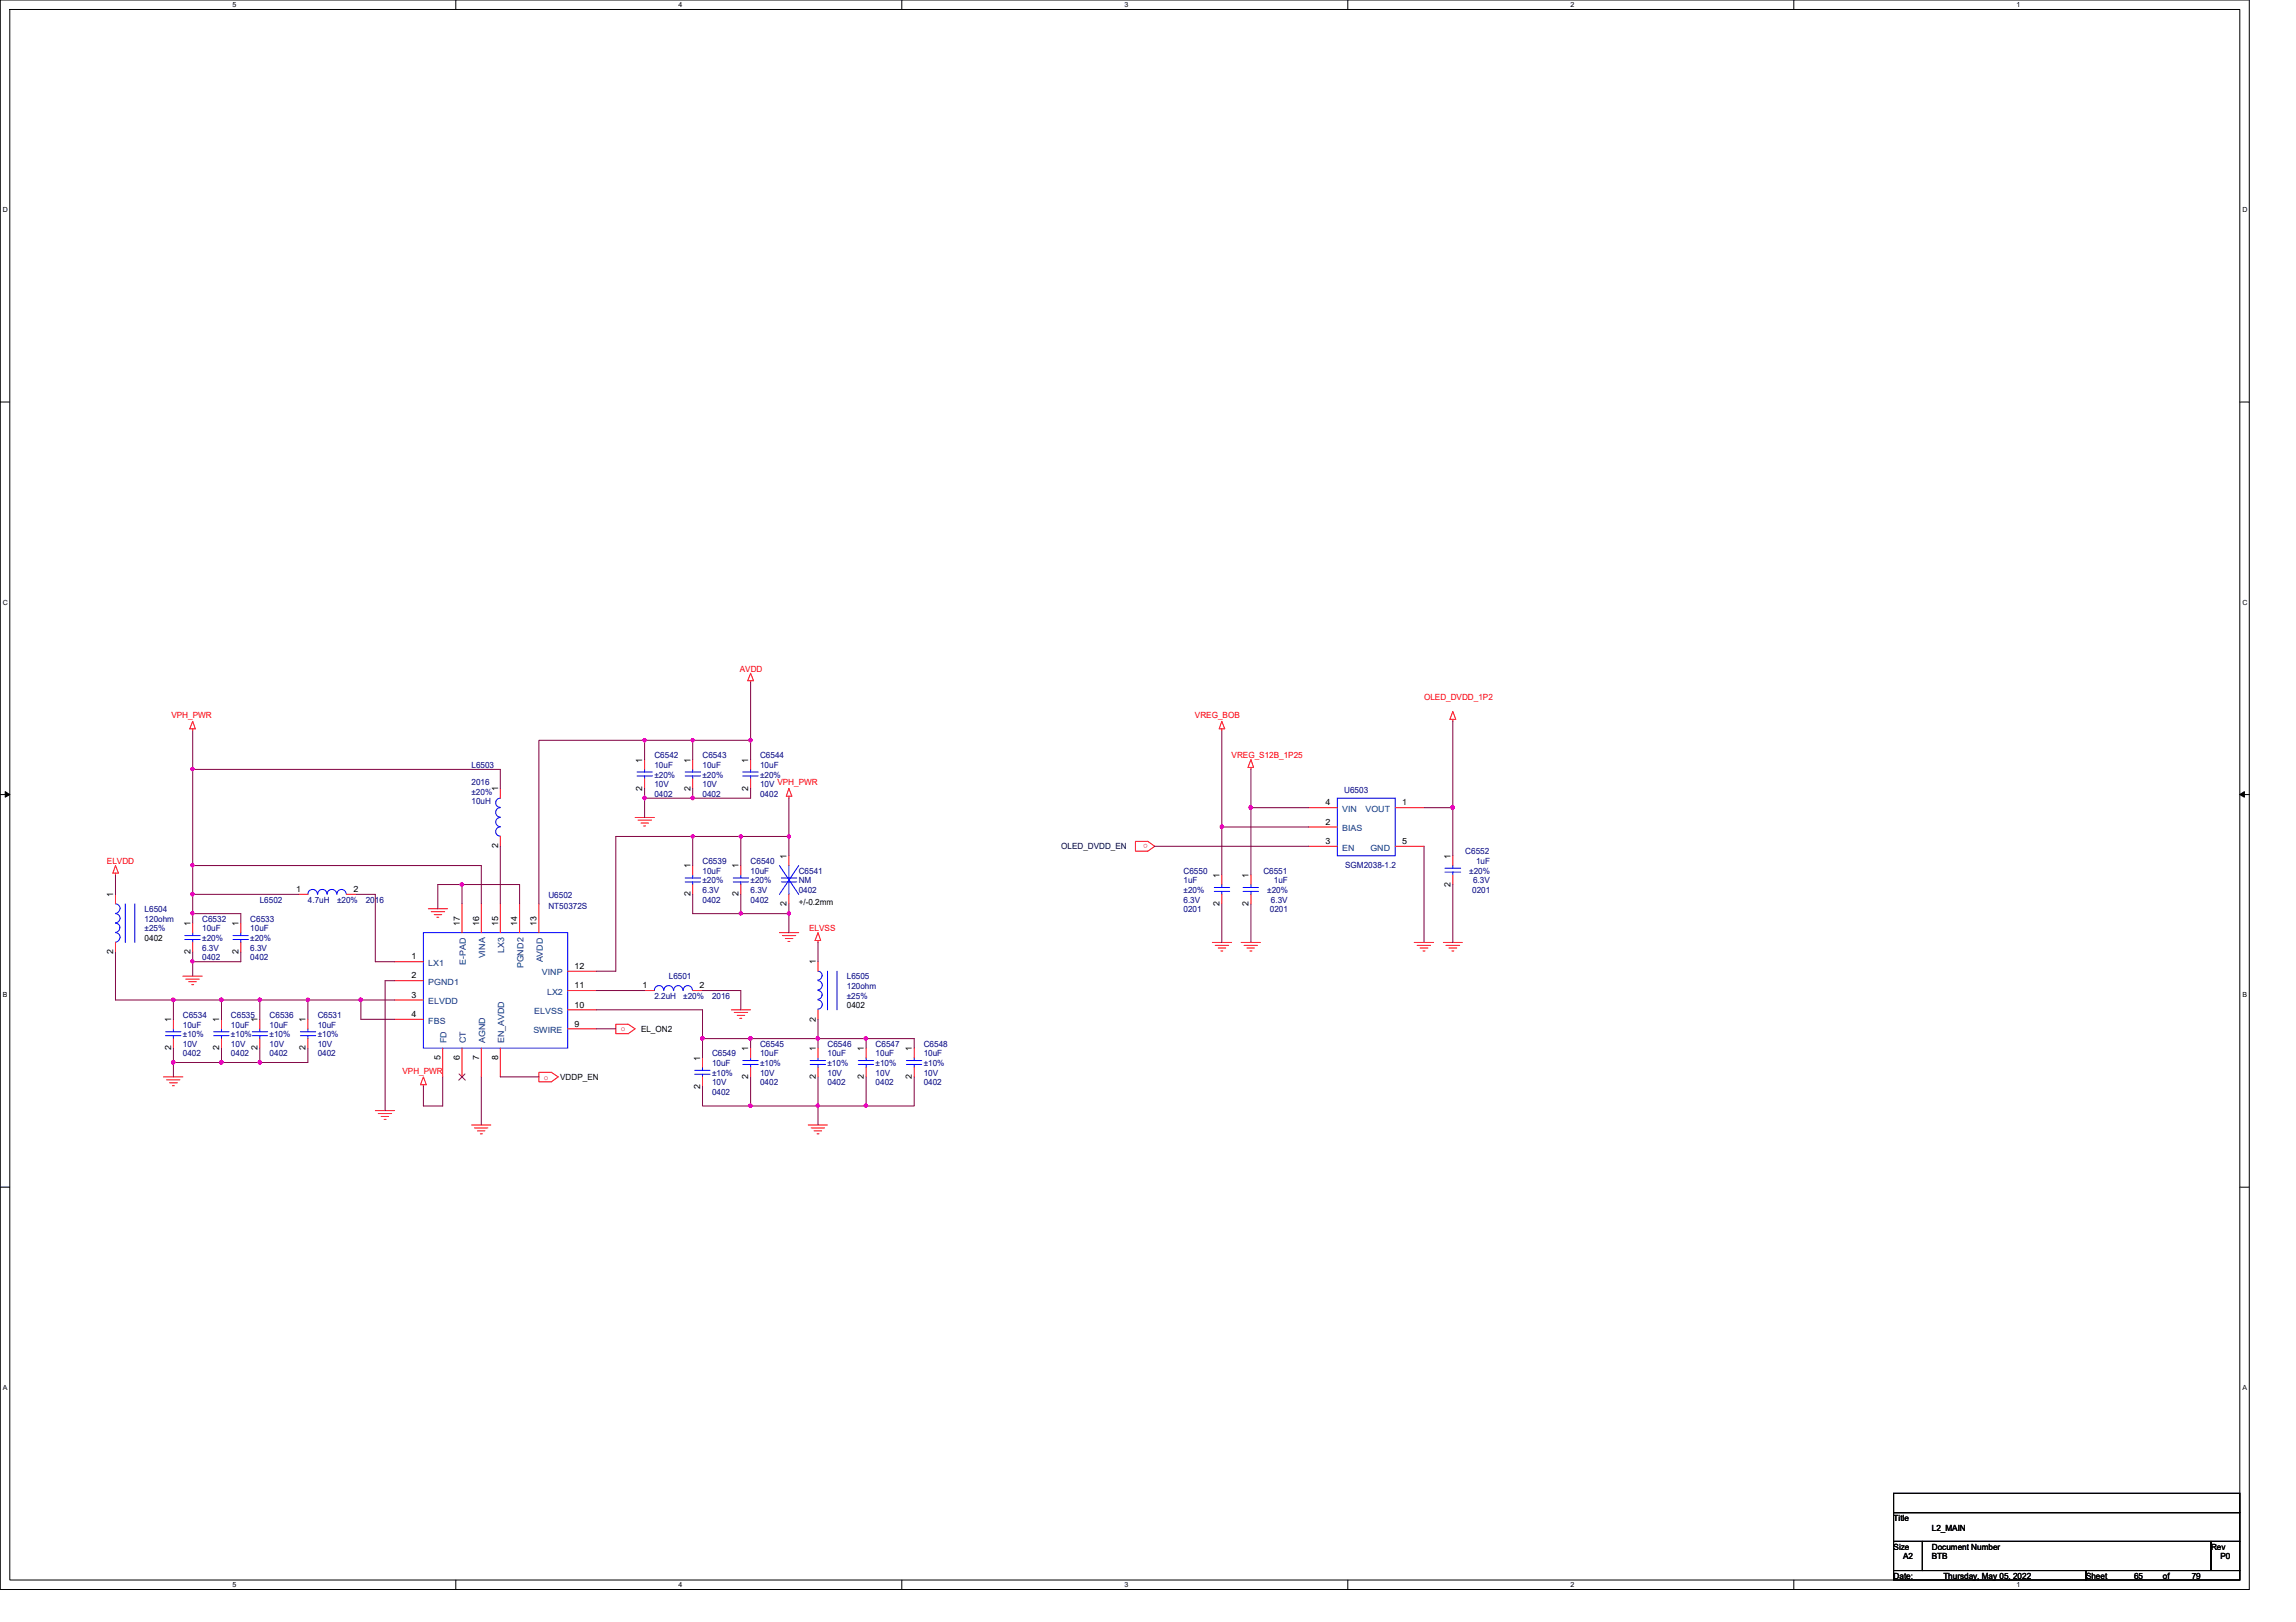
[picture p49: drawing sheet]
<svg xmlns="http://www.w3.org/2000/svg" width="297mm" height="210mm" viewBox="0 0 297 210" stroke-linecap="round" stroke-linejoin="round" font-family="sans-serif">
<defs><g id="words">
<g font-size="1.1" fill="#f00">
<text x="95.7" y="86.9">AVDD</text>
<text x="22.2" y="92.9">VPH_PWR</text>
<text x="154.6" y="92.9">VREG_BOB</text>
<text x="184.2" y="90.6">OLED_DVDD_1P2</text>
<text x="159.3" y="98.1">VREG_S12B_1P25</text>
<text x="13.8" y="111.8">ELVDD</text>
<text x="148.5" y="109.2" transform="rotate(180 148.5 109.2)">o</text>
<text x="104.7" y="120.5">ELVSS</text>
<text x="80.3" y="133.5">o</text>
<text x="52.1" y="138.9">VPH_PWR</text>
<text x="70.4" y="139.7">o</text>
</g>
<g font-size="1.1" fill="#000080">
<text x="61" y="99.4">L6503</text>
<text x="61" y="101.6">2016</text>
<text x="84.7" y="98.1">C6542</text>
<text x="84.7" y="99.4">10uF</text>
<text x="84.7" y="101.9">10V</text>
<text x="84.7" y="100.6">±20%</text>
<text x="90.9" y="98.1">C6543</text>
<text x="90.9" y="99.4">10uF</text>
<text x="90.9" y="101.9">10V</text>
<text x="90.9" y="100.6">±20%</text>
<text x="98.3" y="98.1">C6544</text>
<text x="98.3" y="99.4">10uF</text>
<text x="98.3" y="101.9">10V VPH_PWR</text>
<text x="98.3" y="100.6">±20%</text>
<text x="61" y="104.1">10uH</text>
<text x="61" y="102.9">±20%</text>
<text x="84.7" y="103.1">0402</text>
<text x="90.9" y="103.1">0402</text>
<text x="98.3" y="103.1">0402</text>
<text x="173.9" y="102.6">U6503</text>
<text x="90.9" y="111.8">C6539</text>
<text x="90.9" y="113.1">10uF</text>
<text x="97.1" y="111.8">C6540</text>
<text x="97.1" y="113.1">10uF</text>
<text x="103.3" y="113.1">C6541</text>
<text x="153.1" y="113.1">C6550</text>
<text x="163.4" y="113.1">C6551</text>
<text x="174" y="112.3">SGM2038-1.2</text>
<text x="189.6" y="110.6">C6552</text>
<text x="190.1" y="113.1">±20%</text>
<text x="191" y="111.8">1uF</text>
<text x="18.7" y="118">L6504</text>
<text x="18.7" y="119.3">120ohm</text>
<text x="26.2" y="119.3">C6532</text>
<text x="32.4" y="119.3">C6533</text>
<text x="33.6" y="116.8">L6502</text>
<text x="39.8" y="116.8">4.7uH</text>
<text x="43.6" y="116.8">±20%</text>
<text x="47.3" y="116.8">2016</text>
<text x="70.9" y="116.2">U6502</text>
<text x="70.9" y="117.6">NT50372S</text>
<text x="90.9" y="116.8">0402</text>
<text x="90.9" y="115.5">6.3V</text>
<text x="90.9" y="114.3">±20%</text>
<text x="97.1" y="116.8">0402</text>
<text x="97.1" y="115.5">6.3V</text>
<text x="97.1" y="114.3">±20%</text>
<text x="103.3" y="114.3">NM</text>
<text x="103.3" y="115.5">0402</text>
<text x="153.1" y="114.3">1uF</text>
<text x="153.1" y="118">0201</text>
<text x="153.1" y="116.8">6.3V</text>
<text x="153.1" y="115.5">±20%</text>
<text x="164" y="115.5">±20%</text>
<text x="164.3" y="118">0201</text>
<text x="164.4" y="116.8">6.3V</text>
<text x="164.8" y="114.3">1uF</text>
<text x="190.5" y="115.5">0201</text>
<text x="190.6" y="114.3">6.3V</text>
<text x="18.7" y="120.5">±25%</text>
<text x="26.2" y="120.5">10uF</text>
<text x="26.2" y="124.2">0402</text>
<text x="26.2" y="123">6.3V</text>
<text x="26.2" y="121.8">±20%</text>
<text x="32.4" y="120.5">10uF</text>
<text x="32.4" y="124.2">0402</text>
<text x="32.4" y="123">6.3V</text>
<text x="32.4" y="121.8">±20%</text>
<text x="23.7" y="131.7">C6534</text>
<text x="29.9" y="131.7">C6535</text>
<text x="34.9" y="131.7">C6536</text>
<text x="41.1" y="131.7">C6531</text>
<text x="84.7" y="129.2">2.2uH</text>
<text x="86.5" y="126.7">L6501</text>
<text x="88.4" y="129.2">±20%</text>
<text x="92.1" y="129.2">2016</text>
<text x="109.6" y="126.7">L6505</text>
<text x="109.6" y="128">120ohm</text>
<text x="109.6" y="129.2">±25%</text>
<text x="23.7" y="133">10uF</text>
<text x="23.7" y="136.7">0402</text>
<text x="23.7" y="135.5">10V</text>
<text x="23.7" y="134.2">±10%</text>
<text x="29.9" y="133">10uF</text>
<text x="29.9" y="136.7">0402</text>
<text x="29.9" y="135.5">10V</text>
<text x="29.9" y="134.2">±10%</text>
<text x="34.9" y="133">10uF</text>
<text x="34.9" y="136.7">0402</text>
<text x="34.9" y="135.5">10V</text>
<text x="34.9" y="134.2">±10%</text>
<text x="41.1" y="133">10uF</text>
<text x="41.1" y="136.7">0402</text>
<text x="41.1" y="135.5">10V</text>
<text x="41.1" y="134.2">±10%</text>
<text x="92.1" y="136.7">C6549</text>
<text x="92.1" y="138">10uF</text>
<text x="98.3" y="135.5">C6545</text>
<text x="98.3" y="136.7">10uF</text>
<text x="98.3" y="138">±10%</text>
<text x="107.1" y="135.5">C6546</text>
<text x="107.1" y="136.7">10uF</text>
<text x="107.1" y="138">±10%</text>
<text x="113.3" y="135.5">C6547</text>
<text x="113.3" y="136.7">10uF</text>
<text x="113.3" y="138">±10%</text>
<text x="119.5" y="135.5">C6548</text>
<text x="119.5" y="136.7">10uF</text>
<text x="119.5" y="138">±10%</text>
<text x="92.1" y="141.7">0402</text>
<text x="92.1" y="140.4">10V</text>
<text x="92.1" y="139.2">±10%</text>
<text x="98.3" y="140.4">0402</text>
<text x="98.3" y="139.2">10V</text>
<text x="107.1" y="140.4">0402</text>
<text x="107.1" y="139.2">10V</text>
<text x="113.3" y="140.4">0402</text>
<text x="113.3" y="139.2">10V</text>
<text x="119.5" y="140.4">0402</text>
<text x="119.5" y="139.2">10V</text>
</g>
<g font-size="1.1">
<text x="83.1" y="98.7" transform="rotate(-90 83.1 98.7)">1</text>
<text x="89.3" y="98.7" transform="rotate(-90 89.3 98.7)">1</text>
<text x="96.8" y="98.7" transform="rotate(-90 96.8 98.7)">1</text>
<text x="64.4" y="102.4" transform="rotate(-90 64.4 102.4)">1</text>
<text x="83.1" y="102.3" transform="rotate(-90 83.1 102.3)">2</text>
<text x="89.3" y="102.3" transform="rotate(-90 89.3 102.3)">2</text>
<text x="96.8" y="102.3" transform="rotate(-90 96.8 102.3)">2</text>
<text x="171.5" y="106.7">2</text>
<text x="171.5" y="104.2">4</text>
<text x="181.4" y="104.2">1</text>
<text x="64.4" y="109.8" transform="rotate(-90 64.4 109.8)">2</text>
<text x="89.3" y="112.4" transform="rotate(-90 89.3 112.4)">1</text>
<text x="95.5" y="112.4" transform="rotate(-90 95.5 112.4)">1</text>
<text x="101.8" y="111.1" transform="rotate(-90 101.8 111.1)">1</text>
<text x="157.8" y="113.6" transform="rotate(-90 157.8 113.6)">1</text>
<text x="161.5" y="113.6" transform="rotate(-90 161.5 113.6)">1</text>
<text x="171.5" y="109.2">3</text>
<text x="181.4" y="109.2">5</text>
<text x="187.7" y="111.1" transform="rotate(-90 187.7 111.1)">1</text>
<text x="14.6" y="116.1" transform="rotate(-90 14.6 116.1)">1</text>
<text x="24.6" y="119.8" transform="rotate(-90 24.6 119.8)">1</text>
<text x="30.9" y="119.8" transform="rotate(-90 30.9 119.8)">1</text>
<text x="38.3" y="115.4">1</text>
<text x="45.7" y="115.4">2</text>
<text x="59.5" y="119.8" transform="rotate(-90 59.5 119.8)">17</text>
<text x="62" y="119.8" transform="rotate(-90 62 119.8)">16</text>
<text x="64.4" y="119.8" transform="rotate(-90 64.4 119.8)">15</text>
<text x="66.9" y="119.8" transform="rotate(-90 66.9 119.8)">14</text>
<text x="69.4" y="119.8" transform="rotate(-90 69.4 119.8)">13</text>
<text x="89.3" y="116" transform="rotate(-90 89.3 116)">2</text>
<text x="95.5" y="116" transform="rotate(-90 95.5 116)">2</text>
<text x="101.8" y="117.3" transform="rotate(-90 101.8 117.3)">2</text>
<text x="103.3" y="117.1">+/-0.2mm</text>
<text x="157.8" y="117.3" transform="rotate(-90 157.8 117.3)">2</text>
<text x="161.5" y="117.3" transform="rotate(-90 161.5 117.3)">2</text>
<text x="187.7" y="114.8" transform="rotate(-90 187.7 114.8)">2</text>
<text x="14.6" y="123.5" transform="rotate(-90 14.6 123.5)">2</text>
<text x="18.7" y="121.8">0402</text>
<text x="24.6" y="123.5" transform="rotate(-90 24.6 123.5)">2</text>
<text x="30.9" y="123.5" transform="rotate(-90 30.9 123.5)">2</text>
<text x="53.3" y="124.2">1</text>
<text x="74.3" y="125.4">12</text>
<text x="105.5" y="124.8" transform="rotate(-90 105.5 124.8)">1</text>
<text x="53.3" y="126.6">2</text>
<text x="53.3" y="129.1">3</text>
<text x="53.3" y="131.6">4</text>
<text x="74.3" y="130.4">10</text>
<text x="74.3" y="127.9">11</text>
<text x="83.1" y="127.9">1</text>
<text x="90.5" y="127.9">2</text>
<text x="109.6" y="130.5">0402</text>
<text x="22.1" y="135.9" transform="rotate(-90 22.1 135.9)">2</text>
<text x="22.1" y="132.2" transform="rotate(-90 22.1 132.2)">1</text>
<text x="28.4" y="135.9" transform="rotate(-90 28.4 135.9)">2</text>
<text x="28.4" y="132.2" transform="rotate(-90 28.4 132.2)">1</text>
<text x="33.3" y="135.9" transform="rotate(-90 33.3 135.9)">2</text>
<text x="33.3" y="132.2" transform="rotate(-90 33.3 132.2)">1</text>
<text x="39.5" y="135.9" transform="rotate(-90 39.5 135.9)">2</text>
<text x="39.5" y="132.2" transform="rotate(-90 39.5 132.2)">1</text>
<text x="57" y="137.2" transform="rotate(-90 57 137.2)">5</text>
<text x="59.5" y="137.2" transform="rotate(-90 59.5 137.2)">6</text>
<text x="62" y="137.2" transform="rotate(-90 62 137.2)">7</text>
<text x="64.4" y="137.2" transform="rotate(-90 64.4 137.2)">8</text>
<text x="74.3" y="132.8">9</text>
<text x="82.9" y="133.6">EL_ON2</text>
<text x="90.6" y="137.2" transform="rotate(-90 90.6 137.2)">1</text>
<text x="96.8" y="136" transform="rotate(-90 96.8 136)">1</text>
<text x="105.5" y="136" transform="rotate(-90 105.5 136)">1</text>
<text x="105.5" y="132.2" transform="rotate(-90 105.5 132.2)">2</text>
<text x="111.8" y="136" transform="rotate(-90 111.8 136)">1</text>
<text x="118" y="136" transform="rotate(-90 118 136)">1</text>
<text x="72.5" y="139.8">VDDP_EN</text>
<text x="90.6" y="140.9" transform="rotate(-90 90.6 140.9)">2</text>
<text x="96.8" y="139.7" transform="rotate(-90 96.8 139.7)">2</text>
<text x="105.5" y="139.7" transform="rotate(-90 105.5 139.7)">2</text>
<text x="111.8" y="139.7" transform="rotate(-90 111.8 139.7)">2</text>
<text x="118" y="139.7" transform="rotate(-90 118 139.7)">2</text>
<text x="245" y="196.8">Title</text>
<text x="245" y="200.5">Size</text>
<text x="246.2" y="201.8">A2</text>
<text x="249.9" y="200.5">Document Number</text>
<text x="249.9" y="201.8">BTB</text>
<text x="249.9" y="198.1">L2_MAIN</text>
<text x="286" y="200.5">Rev</text>
<text x="287.3" y="201.8">P0</text>
<text x="245" y="204.3">Date:</text>
<text x="251.4" y="204.3">Thursday, May 05, 2022</text>
<text x="269.9" y="204.3">Sheet</text>
<text x="276.1" y="204.3">65</text>
<text x="279.8" y="204.3">of</text>
<text x="283.5" y="204.3">79</text>
</g>
<g font-size="1.1" fill="#004080">
<text x="173.6" y="107.6">BIAS</text>
<text x="173.6" y="105.1">VIN</text>
<text x="176.7" y="105.1">VOUT</text>
<text x="173.6" y="110.1">EN</text>
<text x="177.3" y="110.1">GND</text>
<text x="55.4" y="125">LX1</text>
<text x="60.3" y="124.8" transform="rotate(-90 60.3 124.8)">E-PAD</text>
<text x="62.8" y="124" transform="rotate(-90 62.8 124)">VINA</text>
<text x="65.2" y="123.4" transform="rotate(-90 65.2 123.4)">LX3</text>
<text x="67.7" y="125.3" transform="rotate(-90 67.7 125.3)">PGND2</text>
<text x="70.2" y="124.5" transform="rotate(-90 70.2 124.5)">AVDD</text>
<text x="55.4" y="127.5">PGND1</text>
<text x="55.4" y="130">ELVDD</text>
<text x="69.1" y="131.2">ELVSS</text>
<text x="70.1" y="126.2">VINP</text>
<text x="70.8" y="128.7">LX2</text>
<text x="55.4" y="132.5">FBS</text>
<text x="57.8" y="135" transform="rotate(-90 57.8 135)">FD</text>
<text x="60.3" y="135" transform="rotate(-90 60.3 135)">CT</text>
<text x="62.8" y="135" transform="rotate(-90 62.8 135)">AGND</text>
<text x="65.2" y="135" transform="rotate(-90 65.2 135)">EN_AVDD</text>
<text x="69" y="133.7">SWIRE</text>
</g>
<text font-size="1.1" fill="#000040" x="137.3" y="109.8">OLED_DVDD_EN</text>
<g font-size=".9">
<text x="30.1" y=".9">5</text>
<text x="87.8" y=".9">4</text>
<text x="145.5" y=".9">3</text>
<text x="203.2" y=".9">2</text>
<text x="260.9" y=".9">1</text>
<text x=".4" y="27.4">D</text>
<text x="290.1" y="27.4">D</text>
<text x=".4" y="78.2">C</text>
<text x="290.1" y="78.2">C</text>
<text x=".4" y="129">B</text>
<text x="290.1" y="129">B</text>
<text x=".4" y="179.8">A</text>
<text x="290.1" y="179.8">A</text>
<text x="30.1" y="205.4">5</text>
<text x="87.8" y="205.4">4</text>
<text x="145.5" y="205.4">3</text>
<text x="203.2" y="205.4">2</text>
<text x="260.9" y="205.4">1</text>
</g>
</g></defs>
<path d="M0 0h291v205.7h-291zM1.3 1.2h288.5v203.3h-288.5z" fill="none" stroke="#000" stroke-width=".13"/>
<g fill="#fff">
<path d="M30.1 .1h.5v1h-.5z"/>
<path d="M30.1 204.6h.5v1h-.5z"/>
</g>
<path d="M59 0v1.2M59 204.5v1.2" fill="none" stroke="#000" stroke-width=".13"/>
<g fill="#fff">
<path d="M87.8 .1h.5v1h-.5z"/>
<path d="M87.8 204.6h.5v1h-.5z"/>
</g>
<path d="M116.7 0v1.2M116.7 204.5v1.2" fill="none" stroke="#000" stroke-width=".13"/>
<g fill="#fff">
<path d="M145.5 .1h.5v1h-.5z"/>
<path d="M145.5 204.6h.5v1h-.5z"/>
</g>
<path d="M174.4 0v1.2M174.4 204.5v1.2" fill="none" stroke="#000" stroke-width=".13"/>
<g fill="#fff">
<path d="M203.2 .1h.5v1h-.5z"/>
<path d="M203.2 204.6h.5v1h-.5z"/>
</g>
<path d="M232.1 0v1.2M232.1 204.5v1.2" fill="none" stroke="#000" stroke-width=".13"/>
<g fill="#fff">
<path d="M260.9 .1h.5v1h-.5z"/>
<path d="M260.9 204.6h.5v1h-.5z"/>
<path d="M.4 26.6h.6v1h-.6z"/>
<path d="M290.1 26.6h.6v1h-.6z"/>
<path d="M.4 77.4h.6v1h-.6z"/>
<path d="M290.1 77.4h.6v1h-.6z"/>
</g>
<path d="M0 52h1.3M289.8 52h1.2" fill="none" stroke="#000" stroke-width=".13"/>
<g fill="#fff">
<path d="M.4 128.2h.6v1h-.6z"/>
<path d="M290.1 128.2h.6v1h-.6z"/>
</g>
<path d="M0 102.8h1.3M.7 102.4l.6 .4-.6 .4zM289.8 102.8h1.2M289.8 102.8l.6-.4v.8z" fill="none" stroke="#000" stroke-width=".13"/>
<path d="M.7 102.4l.6 .4-.6 .4zM289.8 102.8l.6-.4v.8z" fill="#000"/>
<g fill="#fff">
<path d="M.4 179h.5v1h-.5z"/>
<path d="M290.1 179h.6v1h-.6z"/>
</g>
<path d="M0 153.6h1.3M289.8 153.6h1.2M245 193.3h44.8v2.4h-44.8zM245 195.7h44.8v3.8h-44.8zM245 199.5h3.7v3.7h-3.7zM248.7 199.5h37.3v3.7h-37.3zM286 199.5h3.8v3.7h-3.8zM245 203.2h24.9v1.3h-24.9zM269.9 203.2h19.9v1.3h-19.9z" fill="none" stroke="#000" stroke-width=".13"/>
<g fill="none" stroke="#f00" stroke-width=".13">
<path d="M24.9 93.3l.4 1h-.7zM24.9 94.3v.3M83.4 98.3v1.3M89.6 98.3v1.3M97.1 88.1v.2M97.1 98.3v1.3M97.1 87.1l.4 1h-.8zM158.1 94.3v.3M158.1 93.3l.4 1h-.8zM161.8 98.3l.4 1h-.7zM161.8 99.3v.3M188 92.1l.3 1h-.7z"/>
<path d="M188 93.1v.2M14.9 113v.2M14.9 115.7v1.3M14.9 112l.4 1h-.7zM24.9 119.5v1.2M31.2 119.5v1.2M38.6 115.7h1.2M44.8 115.7h1.3M55.4 117.6h2.5M55.8 118h1.7M56.2 118.4h.9M56.5 118.7h.3"/>
<path d="M59.8 117v3.7M62.3 117v3.7M64.7 117v3.7M64.7 102v1.3M64.7 108.2v1.3M67.2 117v3.7M69.7 117v3.7M82.2 105.8h2.5M82.5 106.1h1.8M82.9 106.5h1M83.3 106.9h.2M83.4 100.8v1.2"/>
<path d="M89.6 100.8v1.2M89.6 112v1.2M89.6 114.5v1.2M95.8 112v1.2M95.8 114.5v1.2M97.1 100.8v1.2M102.1 102l.3 1h-.7zM102.1 103v.3M102.1 110.7v1.3M102.1 115.7v1.3M146.9 108.9h1.6l.9 .6-.9 .7h-1.6zM158.1 113.2v1.3"/>
<path d="M158.1 115.7v1.3M161.8 113.2v1.3M161.8 115.7v1.3M169.3 107h3.7M169.3 109.5h3.7M169.3 104.5h3.7M180.5 104.5h3.7M180.5 109.5h3.7M188 110.7v1.3M188 113.2v1.3M14.9 122v1.2M21.2 139.4h2.5"/>
<path d="M21.5 139.7h1.8M22.4 131.9v1.2M22.4 134.4v1.2M23.7 126.3h2.5M24 126.7h1.8M24.4 127h1M24.8 127.4h.3M24.9 122v1.2M28.7 131.9v1.2M28.7 134.4v1.2M31.2 122v1.2M33.6 131.9v1.2"/>
<path d="M33.6 134.4v1.2M39.8 131.9v1.2M39.8 134.4v1.2M51.1 124.5h3.7M51.1 126.9h3.7M51.1 129.4h3.7M51.1 131.9h3.7M54.8 139.4l.4 1h-.8zM57.3 135.6v3.8M59.8 135.6v3.8M62.3 135.6v3.8M64.7 135.6v3.8"/>
<path d="M69.7 138.8h1.6l.9 .6-.9 .6h-1.6zM73.4 133.1h3.8M73.4 130.7h3.8M73.4 128.2h3.8M73.4 125.7h3.8M79.7 132.5h1.6l.9 .6-.9 .7h-1.6zM83.4 128.2h1.3M89.6 128.2h1.3M90.9 136.9v1.2M90.9 139.4v1.2M94.6 130.7h2.5M95 131h1.7"/>
<path d="M95.4 131.4h.9M95.7 131.8h.3M97.1 135.6v1.3M97.1 138.1v1.3M100.8 120.7h2.5M101.2 121.1h1.8M101.6 121.5h1M101.9 121.8h.3M105.8 120.7l.4 1h-.8zM105.8 121.7v.3M105.8 124.5v1.2M105.8 130.7v1.2"/>
<path d="M105.8 135.6v1.3M105.8 138.1v1.3M112.1 135.6v1.3M112.1 138.1v1.3M118.3 135.6v1.3M118.3 138.1v1.3M156.8 122h2.5M157.2 122.3h1.8M157.6 122.7h1M157.9 123.1h.3M160.6 122h2.5M160.9 122.3h1.8"/>
<path d="M161.3 122.7h1M161.7 123.1h.3M183 122h2.5M183.3 122.3h1.8M183.7 122.7h1M184.1 123.1h.3M186.7 122h2.5M187.1 122.3h1.7M187.4 122.7h1.1M187.8 123.1h.3M21.9 140.1h1M22.3 140.5h.3"/>
<path d="M48.6 143.7h2.5M48.9 144.1h1.8M49.3 144.5h1M49.7 144.9h.2M54.8 140.4v.2M61 145.6h2.5M61.4 146h1.7M61.8 146.3h.9M62.1 146.7h.3M104.6 145.6h2.5M104.9 146h1.8M105.3 146.3h1"/>
<path d="M105.7 146.7h.3"/>
</g>
<g fill="none" stroke="#00f" stroke-width=".13">
<path d="M82.4 99.9h2M83.4 99.6v.3M88.6 99.9h2M89.6 99.6v.3M96.1 99.9h2M97.1 99.6v.3M14.9 117a.61 .61 0 0 1 .6 .6 .61 .61 0 0 1-.6 .6M14.9 118.2a.59 .59 0 0 1 .6 .6 .59 .59 0 0 1-.6 .6M14.9 119.5a.59 .59 0 0 1 .6 .6 .59 .59 0 0 1-.6 .5M16.2 117v5M17.4 117v5M41.1 115.7a.61 .61 0 0 0-.7-.6 .61 .61 0 0 0-.6 .6"/>
<path d="M42.3 115.7a.59 .59 0 0 0-.6-.6 .59 .59 0 0 0-.6 .6M43.6 115.7a.61 .61 0 0 0-.7-.6 .61 .61 0 0 0-.6 .6M44.8 115.7a.59 .59 0 0 0-.6-.6 .59 .59 0 0 0-.6 .6M64.7 103.3a.59 .59 0 0 0-.6 .6 .59 .59 0 0 0 .6 .6M64.7 104.5a.61 .61 0 0 0-.6 .6 .61 .61 0 0 0 .6 .6M64.7 105.8a.59 .59 0 0 0-.6 .6 .59 .59 0 0 0 .6 .6M64.7 107a.59 .59 0 0 0-.6 .6 .59 .59 0 0 0 .6 .6M82.4 100.4h2M83.4 100.4v.4M88.6 100.4h2M88.6 113.6h2M88.6 114.1h2"/>
<path d="M89.6 100.4v.4M89.6 113.2v.4M89.6 114.1v.4M94.9 113.6h2M94.9 114.1h2M95.8 113.2v.4M95.8 114.1v.4M96.1 100.4h2M97.1 100.4v.4M100.8 112l2.5 3.7M101.1 113.6h2M101.1 114.1h2"/>
<path d="M102.1 112v1.6M102.1 114.1v1.6M103.3 112l-2.5 3.7M157.1 114.9h2M157.1 115.4h2M158.1 114.5v.4M158.1 115.4v.3M160.8 114.9h2M160.8 115.4h2M161.8 114.5v.4M161.8 115.4v.3M173 103.3h7.5v7.4h-7.5z"/>
<path d="M186.9 112.4h2.1M186.9 112.9h2.1M188 112v.4M188 112.9v.3M14.9 120.7a.61 .61 0 0 1 .6 .6 .61 .61 0 0 1-.6 .6M21.4 133.5h2M21.4 134h2M22.4 133.1v.4M22.4 134v.4M23.9 121.1h2M23.9 121.6h2M24.9 120.7v.4"/>
<path d="M24.9 121.6v.4M27.6 133.5h2M27.6 134h2M28.7 133.1v.4M28.7 134v.4M30.1 121.1h2M30.1 121.6h2M31.2 120.7v.4M31.2 121.6v.4M32.6 133.5h2M32.6 134h2M33.6 133.1v.4"/>
<path d="M33.6 134v.4M38.9 133.5h1.9M38.9 134h1.9M39.8 133.1v.4M39.8 134v.4M54.8 120.7h18.6v14.9h-18.6zM85.8 128.1a.59 .59 0 0 0-.6-.5 .59 .59 0 0 0-.5 .6M87.1 128.1a.61 .61 0 0 0-.6-.5 .61 .61 0 0 0-.6 .6M88.3 128.1a.59 .59 0 0 0-.6-.6 .59 .59 0 0 0-.5 .7M89.6 128.1a.59 .59 0 0 0-.6-.5 .59 .59 0 0 0-.6 .6M89.9 138.5h2M89.9 139h2"/>
<path d="M90.9 138.1v.4M90.9 139v.4M96.1 137.2h2M96.1 137.8h2M97.1 136.9v.3M97.1 137.8v.3M104.8 137.2h2M104.8 137.8h2M105.8 126.9a.59 .59 0 0 1 .6 .6 .59 .59 0 0 1-.6 .6M105.8 129.4a.59 .59 0 0 1 .6 .6 .59 .59 0 0 1-.6 .6M105.8 136.9v.3M105.8 137.8v.3"/>
<path d="M105.8 125.7a.57 .57 0 0 1 .6 .6 .67 .67 0 0 1-.6 .5M105.8 128.2a.57 .57 0 0 1 .6 .6 .67 .67 0 0 1-.6 .5M107.1 125.7v5M108.3 125.7v5M111 137.2h2M111 137.8h2M112.1 136.9v.3M112.1 137.8v.3M117.3 137.2h1.9M117.3 137.8h1.9M118.3 136.9v.3M118.3 137.8v.3"/>
</g>
<path d="M59.4 139l.8 .8M60.2 139l-.9 .8" fill="none" stroke="#804000" stroke-width=".13"/>
<path d="M24.9 94.6v5M83.4 95.8h-13.7v21.2M97.1 88.3v7.5" fill="none" stroke="#800040" stroke-width=".13"/>
<path d="M83.2 95.6h.3l.1 .2-.1 .1-.1 .1-.2-.1z" fill-rule="evenodd" fill="#f0f"/>
<path d="M83.2 95.6h.3l.1 .2-.1 .1-.1 .1-.2-.1z" fill="none" stroke="#f0f" stroke-width=".13"/>
<path d="M89.6 95.8h7.5M89.6 95.8h-6.2v2.5M89.6 95.8v2.5" fill="none" stroke="#800040" stroke-width=".13"/>
<path d="M96.9 95.6h.3l.1 .2-.1 .1-.1 .1-.2-.1z" fill-rule="evenodd" fill="#f0f"/>
<path d="M96.9 95.6h.3l.1 .2-.1 .1-.1 .1-.2-.1z" fill="none" stroke="#f0f" stroke-width=".13"/>
<path d="M89.5 95.6h.3v.2v.1l-.2 .1-.1-.1z" fill-rule="evenodd" fill="#f0f"/>
<path d="M89.5 95.6h.3v.2v.1l-.2 .1-.1-.1z" fill="none" stroke="#f0f" stroke-width=".13"/>
<path d="M64.7 99.6h-39.8v12.4M97.1 95.8v2.5" fill="none" stroke="#800040" stroke-width=".13"/>
<path d="M24.7 111.8h.3l.1 .2-.1 .1-.1 .1-.2-.1z" fill-rule="evenodd" fill="#f0f"/>
<path d="M24.7 111.8h.3l.1 .2-.1 .1-.1 .1-.2-.1z" fill="none" stroke="#f0f" stroke-width=".13"/>
<path d="M24.7 99.4h.3l.1 .1-.1 .2h-.1h-.2z" fill-rule="evenodd" fill="#f0f"/>
<path d="M24.7 99.4h.3l.1 .1-.1 .2h-.1h-.2z" fill="none" stroke="#f0f" stroke-width=".13"/>
<path d="M64.7 99.6v2.4M83.4 102v1.3M83.4 103.3v2.5M89.6 102v1.3h-6.2" fill="none" stroke="#800040" stroke-width=".13"/>
<path d="M83.2 103.1h.3l.1 .2-.1 .1-.1 .1-.2-.1z" fill-rule="evenodd" fill="#f0f"/>
<path d="M83.2 103.1h.3l.1 .2-.1 .1-.1 .1-.2-.1z" fill="none" stroke="#f0f" stroke-width=".13"/>
<path d="M89.6 103.3h7.5" fill="none" stroke="#800040" stroke-width=".13"/>
<path d="M89.5 103.1h.3v.2v.1l-.2 .1-.1-.1z" fill-rule="evenodd" fill="#f0f"/>
<path d="M89.5 103.1h.3v.2v.1l-.2 .1-.1-.1z" fill="none" stroke="#f0f" stroke-width=".13"/>
<path d="M102.1 103.3v4.9" fill="none" stroke="#800040" stroke-width=".13"/>
<path d="M101.9 108.1h.3l.1 .1-.1 .2-.1 .1-.2-.1z" fill-rule="evenodd" fill="#f0f"/>
<path d="M101.9 108.1h.3l.1 .1-.1 .2-.1 .1-.2-.1z" fill="none" stroke="#f0f" stroke-width=".13"/>
<path d="M95.8 108.2h-16.1v17.5" fill="none" stroke="#800040" stroke-width=".13"/>
<path d="M95.7 108.1h.3l.1 .1-.1 .2-.2 .1-.1-.1z" fill-rule="evenodd" fill="#f0f"/>
<path d="M95.7 108.1h.3l.1 .1-.1 .2-.2 .1-.1-.1z" fill="none" stroke="#f0f" stroke-width=".13"/>
<path d="M89.5 108.1h.3v.1v.2l-.2 .1-.1-.1z" fill-rule="evenodd" fill="#f0f"/>
<path d="M89.5 108.1h.3v.1v.2l-.2 .1-.1-.1z" fill="none" stroke="#f0f" stroke-width=".13"/>
<path d="M24.9 115.7v-3.7h37.4v5M59.8 114.5h7.4M59.8 114.5h-3.2v3.1M59.8 114.5v2.5M64.7 109.5v7.5M89.6 108.2v3.8M102.1 110.7v-2.5h-6.3v3.8" fill="none" stroke="#800040" stroke-width=".13"/>
<path d="M59.6 114.3h.3l.1 .2-.1 .1-.2 .1-.1-.1z" fill-rule="evenodd" fill="#f0f"/>
<path d="M59.6 114.3h.3l.1 .2-.1 .1-.2 .1-.1-.1z" fill="none" stroke="#f0f" stroke-width=".13"/>
<path d="M24.9 115.7h13.7M67.2 114.5v2.5" fill="none" stroke="#800040" stroke-width=".13"/>
<path d="M24.7 115.5h.3l.1 .2-.1 .2-.1 .1-.2-.1z" fill-rule="evenodd" fill="#f0f"/>
<path d="M24.7 115.5h.3l.1 .2-.1 .2-.1 .1-.2-.1z" fill="none" stroke="#f0f" stroke-width=".13"/>
<path d="M24.9 115.7v2.5" fill="none" stroke="#800040" stroke-width=".13"/>
<path d="M24.7 118h.3l.1 .2-.1 .1-.1 .1-.2-.1z" fill-rule="evenodd" fill="#f0f"/>
<path d="M24.7 118h.3l.1 .2-.1 .1-.1 .1-.2-.1z" fill="none" stroke="#f0f" stroke-width=".13"/>
<path d="M46.1 115.7h2.5v8.8M89.6 115.7v2.5M95.8 115.7v2.5" fill="none" stroke="#800040" stroke-width=".13"/>
<path d="M95.7 118h.3l.1 .2-.1 .1-.2 .1-.1-.1z" fill-rule="evenodd" fill="#f0f"/>
<path d="M95.7 118h.3l.1 .2-.1 .1-.2 .1-.1-.1z" fill="none" stroke="#f0f" stroke-width=".13"/>
<path d="M24.9 118.2h6.3M89.6 118.2h12.5" fill="none" stroke="#800040" stroke-width=".13"/>
<path d="M101.9 118h.3l.1 .2-.1 .1-.1 .1-.2-.1z" fill-rule="evenodd" fill="#f0f"/>
<path d="M101.9 118h.3l.1 .2-.1 .1-.1 .1-.2-.1z" fill="none" stroke="#f0f" stroke-width=".13"/>
<path d="M102.1 118.2v2.5M24.9 123.2v1.3" fill="none" stroke="#800040" stroke-width=".13"/>
<path d="M24.7 124.3h.3l.1 .1-.1 .2h-.1h-.2z" fill-rule="evenodd" fill="#f0f"/>
<path d="M24.7 124.3h.3l.1 .1-.1 .2h-.1h-.2z" fill="none" stroke="#f0f" stroke-width=".13"/>
<path d="M14.9 129.4h7.5M22.4 129.4h6.3M22.4 129.4v2.5M24.9 124.5h6.3M48.6 124.5h2.5M51.1 126.9h-1.3v16.8M77.2 128.2h6.2M77.2 125.7h2.5M90.9 128.2h4.9v2.5" fill="none" stroke="#800040" stroke-width=".13"/>
<path d="M22.2 129.2h.4v.2v.1l-.2 .1-.2-.1z" fill-rule="evenodd" fill="#f0f"/>
<path d="M22.2 129.2h.4v.2v.1l-.2 .1-.2-.1z" fill="none" stroke="#f0f" stroke-width=".13"/>
<path d="M33.6 129.4h-4.9v2.5" fill="none" stroke="#800040" stroke-width=".13"/>
<path d="M28.5 129.2h.3l.1 .2-.1 .1-.2 .1-.1-.1z" fill-rule="evenodd" fill="#f0f"/>
<path d="M28.5 129.2h.3l.1 .2-.1 .1-.2 .1-.1-.1z" fill="none" stroke="#f0f" stroke-width=".13"/>
<path d="M39.8 129.4h-6.2v2.5" fill="none" stroke="#800040" stroke-width=".13"/>
<path d="M39.7 129.2h.3v.2v.1l-.2 .1-.1-.1z" fill-rule="evenodd" fill="#f0f"/>
<path d="M39.7 129.2h.3v.2v.1l-.2 .1-.1-.1z" fill="none" stroke="#f0f" stroke-width=".13"/>
<path d="M33.5 129.2h.2l.1 .2-.1 .1-.1 .1-.1-.1z" fill-rule="evenodd" fill="#f0f"/>
<path d="M33.5 129.2h.2l.1 .2-.1 .1-.1 .1-.1-.1z" fill="none" stroke="#f0f" stroke-width=".13"/>
<path d="M46.7 129.4h-6.9v2.5M46.7 129.4v2.5M46.7 129.4h4.4" fill="none" stroke="#800040" stroke-width=".13"/>
<path d="M46.5 129.2h.3l.1 .2-.1 .1-.2 .1-.1-.1z" fill-rule="evenodd" fill="#f0f"/>
<path d="M46.5 129.2h.3l.1 .2-.1 .1-.2 .1-.1-.1z" fill="none" stroke="#f0f" stroke-width=".13"/>
<path d="M46.7 131.9h4.4M77.2 133.1h2.5M77.2 130.7h13.7v3.7h6.2" fill="none" stroke="#800040" stroke-width=".13"/>
<path d="M90.7 134.2h.3l.1 .2-.1 .1-.2 .1-.1-.1z" fill-rule="evenodd" fill="#f0f"/>
<path d="M90.7 134.2h.3l.1 .2-.1 .1-.2 .1-.1-.1z" fill="none" stroke="#f0f" stroke-width=".13"/>
<path d="M96.9 134.2h.3l.1 .2-.1 .1-.1 .1-.2-.1z" fill-rule="evenodd" fill="#f0f"/>
<path d="M96.9 134.2h.3l.1 .2-.1 .1-.1 .1-.2-.1z" fill="none" stroke="#f0f" stroke-width=".13"/>
<path d="M22.4 135.6v1.9" fill="none" stroke="#800040" stroke-width=".13"/>
<path d="M22.2 137.3h.4v.2v.1l-.2 .1-.2-.1z" fill-rule="evenodd" fill="#f0f"/>
<path d="M22.2 137.3h.4v.2v.1l-.2 .1-.2-.1z" fill="none" stroke="#f0f" stroke-width=".13"/>
<path d="M28.7 135.6v1.9" fill="none" stroke="#800040" stroke-width=".13"/>
<path d="M28.5 137.3h.3l.1 .2-.1 .1-.2 .1-.1-.1z" fill-rule="evenodd" fill="#f0f"/>
<path d="M28.5 137.3h.3l.1 .2-.1 .1-.2 .1-.1-.1z" fill="none" stroke="#f0f" stroke-width=".13"/>
<path d="M33.6 135.6v1.9M33.6 137.5h-11.2v1.9M39.8 135.6v1.9h-6.2" fill="none" stroke="#800040" stroke-width=".13"/>
<path d="M33.5 137.3h.2l.1 .2-.1 .1-.1 .1-.1-.1z" fill-rule="evenodd" fill="#f0f"/>
<path d="M33.5 137.3h.2l.1 .2-.1 .1-.1 .1-.1-.1z" fill="none" stroke="#f0f" stroke-width=".13"/>
<path d="M14.9 113.2v2.5M14.9 123.2v6.2M57.3 139.4v3.7h-2.5v-2.5M62.3 139.4v6.2M64.7 139.4h5M90.9 134.4v2.5M97.1 139.4v3.7h8.7M105.8 139.4v3.7M105.8 122v2.5M105.8 131.9v2.5h-8.7v1.2M112.1 134.4h-6.3v1.2M105.8 143.1v2.5" fill="none" stroke="#800040" stroke-width=".13"/>
<path d="M105.6 134.2h.3l.1 .2-.1 .1-.1 .1-.2-.1z" fill-rule="evenodd" fill="#f0f"/>
<path d="M105.6 134.2h.3l.1 .2-.1 .1-.1 .1-.2-.1z" fill="none" stroke="#f0f" stroke-width=".13"/>
<path d="M111.9 134.2h.2l.1 .2-.1 .1-.1 .1-.1-.1z" fill-rule="evenodd" fill="#f0f"/>
<path d="M111.9 134.2h.2l.1 .2-.1 .1-.1 .1-.1-.1z" fill="none" stroke="#f0f" stroke-width=".13"/>
<path d="M112.1 139.4v3.7h-6.3M118.3 135.6v-1.2h-6.2v1.2" fill="none" stroke="#800040" stroke-width=".13"/>
<path d="M111.9 142.9h.2l.1 .2-.1 .1-.1 .1-.1-.1z" fill-rule="evenodd" fill="#f0f"/>
<path d="M111.9 142.9h.2l.1 .2-.1 .1-.1 .1-.1-.1z" fill="none" stroke="#f0f" stroke-width=".13"/>
<path d="M105.6 142.9h.3l.1 .2-.1 .1-.1 .1-.2-.1z" fill-rule="evenodd" fill="#f0f"/>
<path d="M105.6 142.9h.3l.1 .2-.1 .1-.1 .1-.2-.1z" fill="none" stroke="#f0f" stroke-width=".13"/>
<path d="M90.9 140.6v2.5h6.2" fill="none" stroke="#800040" stroke-width=".13"/>
<path d="M96.9 142.9h.3l.1 .2-.1 .1-.1 .1-.2-.1z" fill-rule="evenodd" fill="#f0f"/>
<path d="M96.9 142.9h.3l.1 .2-.1 .1-.1 .1-.2-.1z" fill="none" stroke="#f0f" stroke-width=".13"/>
<path d="M188 93.3v11.2M97.1 102v1.3M102.1 117v1.2M118.3 139.4v3.7h-6.2" fill="none" stroke="#800040" stroke-width=".13"/>
<path d="M187.8 104.3h.3l.1 .2-.1 .2h-.2h-.1z" fill-rule="evenodd" fill="#f0f"/>
<path d="M187.8 104.3h.3l.1 .2-.1 .2h-.2h-.1z" fill="none" stroke="#f0f" stroke-width=".13"/>
<path d="M158.1 94.6v12.4" fill="none" stroke="#800040" stroke-width=".13"/>
<path d="M157.9 106.8h.3l.1 .2-.1 .2h-.1h-.2z" fill-rule="evenodd" fill="#f0f"/>
<path d="M157.9 106.8h.3l.1 .2-.1 .2h-.1h-.2z" fill="none" stroke="#f0f" stroke-width=".13"/>
<path d="M161.8 99.6v4.9" fill="none" stroke="#800040" stroke-width=".13"/>
<path d="M161.6 104.3h.3l.1 .2-.1 .2h-.1h-.2z" fill-rule="evenodd" fill="#f0f"/>
<path d="M161.6 104.3h.3l.1 .2-.1 .2h-.1h-.2z" fill="none" stroke="#f0f" stroke-width=".13"/>
<path d="M24.9 118.2v1.3M31.2 118.2v1.3M149.4 109.5h19.9M158.1 117v5M161.8 117v5M169.3 104.5h-7.5v8.7M169.3 107h-11.2v6.2M184.2 104.5h3.8v6.2M184.2 109.5v12.5M188 114.5v7.5M24.9 124.5v1.8M31.2 123.2v1.3" fill="none" stroke="#800040" stroke-width=".13"/>
<path d="M83.2 95.6h.3l.1 .2-.1 .1-.1 .1-.2-.1z" fill-rule="evenodd" fill="#f0f"/>
<path d="M83.2 95.6h.3l.1 .2-.1 .1-.1 .1-.2-.1z" fill="none" stroke="#f0f" stroke-width=".13"/>
<path d="M96.9 95.6h.3l.1 .2-.1 .1-.1 .1-.2-.1z" fill-rule="evenodd" fill="#f0f"/>
<path d="M96.9 95.6h.3l.1 .2-.1 .1-.1 .1-.2-.1z" fill="none" stroke="#f0f" stroke-width=".13"/>
<path d="M89.5 95.6h.3v.2v.1l-.2 .1-.1-.1z" fill-rule="evenodd" fill="#f0f"/>
<path d="M89.5 95.6h.3v.2v.1l-.2 .1-.1-.1z" fill="none" stroke="#f0f" stroke-width=".13"/>
<path d="M24.7 111.8h.3l.1 .2-.1 .1-.1 .1-.2-.1z" fill-rule="evenodd" fill="#f0f"/>
<path d="M24.7 111.8h.3l.1 .2-.1 .1-.1 .1-.2-.1z" fill="none" stroke="#f0f" stroke-width=".13"/>
<path d="M24.7 99.4h.3l.1 .1-.1 .2h-.1h-.2z" fill-rule="evenodd" fill="#f0f"/>
<path d="M24.7 99.4h.3l.1 .1-.1 .2h-.1h-.2z" fill="none" stroke="#f0f" stroke-width=".13"/>
<path d="M83.2 103.1h.3l.1 .2-.1 .1-.1 .1-.2-.1z" fill-rule="evenodd" fill="#f0f"/>
<path d="M83.2 103.1h.3l.1 .2-.1 .1-.1 .1-.2-.1z" fill="none" stroke="#f0f" stroke-width=".13"/>
<path d="M89.5 103.1h.3v.2v.1l-.2 .1-.1-.1z" fill-rule="evenodd" fill="#f0f"/>
<path d="M89.5 103.1h.3v.2v.1l-.2 .1-.1-.1z" fill="none" stroke="#f0f" stroke-width=".13"/>
<path d="M101.9 108.1h.3l.1 .1-.1 .2-.1 .1-.2-.1z" fill-rule="evenodd" fill="#f0f"/>
<path d="M101.9 108.1h.3l.1 .1-.1 .2-.1 .1-.2-.1z" fill="none" stroke="#f0f" stroke-width=".13"/>
<path d="M95.7 108.1h.3l.1 .1-.1 .2-.2 .1-.1-.1z" fill-rule="evenodd" fill="#f0f"/>
<path d="M95.7 108.1h.3l.1 .1-.1 .2-.2 .1-.1-.1z" fill="none" stroke="#f0f" stroke-width=".13"/>
<path d="M89.5 108.1h.3v.1v.2l-.2 .1-.1-.1z" fill-rule="evenodd" fill="#f0f"/>
<path d="M89.5 108.1h.3v.1v.2l-.2 .1-.1-.1z" fill="none" stroke="#f0f" stroke-width=".13"/>
<path d="M59.6 114.3h.3l.1 .2-.1 .1-.2 .1-.1-.1z" fill-rule="evenodd" fill="#f0f"/>
<path d="M59.6 114.3h.3l.1 .2-.1 .1-.2 .1-.1-.1z" fill="none" stroke="#f0f" stroke-width=".13"/>
<path d="M24.7 115.5h.3l.1 .2-.1 .2-.1 .1-.2-.1z" fill-rule="evenodd" fill="#f0f"/>
<path d="M24.7 115.5h.3l.1 .2-.1 .2-.1 .1-.2-.1z" fill="none" stroke="#f0f" stroke-width=".13"/>
<path d="M24.7 118h.3l.1 .2-.1 .1-.1 .1-.2-.1z" fill-rule="evenodd" fill="#f0f"/>
<path d="M24.7 118h.3l.1 .2-.1 .1-.1 .1-.2-.1z" fill="none" stroke="#f0f" stroke-width=".13"/>
<path d="M95.7 118h.3l.1 .2-.1 .1-.2 .1-.1-.1z" fill-rule="evenodd" fill="#f0f"/>
<path d="M95.7 118h.3l.1 .2-.1 .1-.2 .1-.1-.1z" fill="none" stroke="#f0f" stroke-width=".13"/>
<path d="M101.9 118h.3l.1 .2-.1 .1-.1 .1-.2-.1z" fill-rule="evenodd" fill="#f0f"/>
<path d="M101.9 118h.3l.1 .2-.1 .1-.1 .1-.2-.1z" fill="none" stroke="#f0f" stroke-width=".13"/>
<path d="M24.7 124.3h.3l.1 .1-.1 .2h-.1h-.2z" fill-rule="evenodd" fill="#f0f"/>
<path d="M24.7 124.3h.3l.1 .1-.1 .2h-.1h-.2z" fill="none" stroke="#f0f" stroke-width=".13"/>
<path d="M22.2 129.2h.4v.2v.1l-.2 .1-.2-.1z" fill-rule="evenodd" fill="#f0f"/>
<path d="M22.2 129.2h.4v.2v.1l-.2 .1-.2-.1z" fill="none" stroke="#f0f" stroke-width=".13"/>
<path d="M28.5 129.2h.3l.1 .2-.1 .1-.2 .1-.1-.1z" fill-rule="evenodd" fill="#f0f"/>
<path d="M28.5 129.2h.3l.1 .2-.1 .1-.2 .1-.1-.1z" fill="none" stroke="#f0f" stroke-width=".13"/>
<path d="M39.7 129.2h.3v.2v.1l-.2 .1-.1-.1z" fill-rule="evenodd" fill="#f0f"/>
<path d="M39.7 129.2h.3v.2v.1l-.2 .1-.1-.1z" fill="none" stroke="#f0f" stroke-width=".13"/>
<path d="M33.5 129.2h.2l.1 .2-.1 .1-.1 .1-.1-.1z" fill-rule="evenodd" fill="#f0f"/>
<path d="M33.5 129.2h.2l.1 .2-.1 .1-.1 .1-.1-.1z" fill="none" stroke="#f0f" stroke-width=".13"/>
<path d="M46.5 129.2h.3l.1 .2-.1 .1-.2 .1-.1-.1z" fill-rule="evenodd" fill="#f0f"/>
<path d="M46.5 129.2h.3l.1 .2-.1 .1-.2 .1-.1-.1z" fill="none" stroke="#f0f" stroke-width=".13"/>
<path d="M90.7 134.2h.3l.1 .2-.1 .1-.2 .1-.1-.1z" fill-rule="evenodd" fill="#f0f"/>
<path d="M90.7 134.2h.3l.1 .2-.1 .1-.2 .1-.1-.1z" fill="none" stroke="#f0f" stroke-width=".13"/>
<path d="M96.9 134.2h.3l.1 .2-.1 .1-.1 .1-.2-.1z" fill-rule="evenodd" fill="#f0f"/>
<path d="M96.9 134.2h.3l.1 .2-.1 .1-.1 .1-.2-.1z" fill="none" stroke="#f0f" stroke-width=".13"/>
<path d="M22.2 137.3h.4v.2v.1l-.2 .1-.2-.1z" fill-rule="evenodd" fill="#f0f"/>
<path d="M22.2 137.3h.4v.2v.1l-.2 .1-.2-.1z" fill="none" stroke="#f0f" stroke-width=".13"/>
<path d="M28.5 137.3h.3l.1 .2-.1 .1-.2 .1-.1-.1z" fill-rule="evenodd" fill="#f0f"/>
<path d="M28.5 137.3h.3l.1 .2-.1 .1-.2 .1-.1-.1z" fill="none" stroke="#f0f" stroke-width=".13"/>
<path d="M33.5 137.3h.2l.1 .2-.1 .1-.1 .1-.1-.1z" fill-rule="evenodd" fill="#f0f"/>
<path d="M33.5 137.3h.2l.1 .2-.1 .1-.1 .1-.1-.1z" fill="none" stroke="#f0f" stroke-width=".13"/>
<path d="M105.6 134.2h.3l.1 .2-.1 .1-.1 .1-.2-.1z" fill-rule="evenodd" fill="#f0f"/>
<path d="M105.6 134.2h.3l.1 .2-.1 .1-.1 .1-.2-.1z" fill="none" stroke="#f0f" stroke-width=".13"/>
<path d="M111.9 134.2h.2l.1 .2-.1 .1-.1 .1-.1-.1z" fill-rule="evenodd" fill="#f0f"/>
<path d="M111.9 134.2h.2l.1 .2-.1 .1-.1 .1-.1-.1z" fill="none" stroke="#f0f" stroke-width=".13"/>
<path d="M111.9 142.9h.2l.1 .2-.1 .1-.1 .1-.1-.1z" fill-rule="evenodd" fill="#f0f"/>
<path d="M111.9 142.9h.2l.1 .2-.1 .1-.1 .1-.1-.1z" fill="none" stroke="#f0f" stroke-width=".13"/>
<path d="M105.6 142.9h.3l.1 .2-.1 .1-.1 .1-.2-.1z" fill-rule="evenodd" fill="#f0f"/>
<path d="M105.6 142.9h.3l.1 .2-.1 .1-.1 .1-.2-.1z" fill="none" stroke="#f0f" stroke-width=".13"/>
<path d="M96.9 142.9h.3l.1 .2-.1 .1-.1 .1-.2-.1z" fill-rule="evenodd" fill="#f0f"/>
<path d="M96.9 142.9h.3l.1 .2-.1 .1-.1 .1-.2-.1z" fill="none" stroke="#f0f" stroke-width=".13"/>
<path d="M187.8 104.3h.3l.1 .2-.1 .2h-.2h-.1z" fill-rule="evenodd" fill="#f0f"/>
<path d="M187.8 104.3h.3l.1 .2-.1 .2h-.2h-.1z" fill="none" stroke="#f0f" stroke-width=".13"/>
<path d="M157.9 106.8h.3l.1 .2-.1 .2h-.1h-.2z" fill-rule="evenodd" fill="#f0f"/>
<path d="M157.9 106.8h.3l.1 .2-.1 .2h-.1h-.2z" fill="none" stroke="#f0f" stroke-width=".13"/>
<path d="M161.6 104.3h.3l.1 .2-.1 .2h-.1h-.2z" fill-rule="evenodd" fill="#f0f"/>
<path d="M161.6 104.3h.3l.1 .2-.1 .2h-.1h-.2z" fill="none" stroke="#f0f" stroke-width=".13"/>
<use href="#words"/>
</svg>
